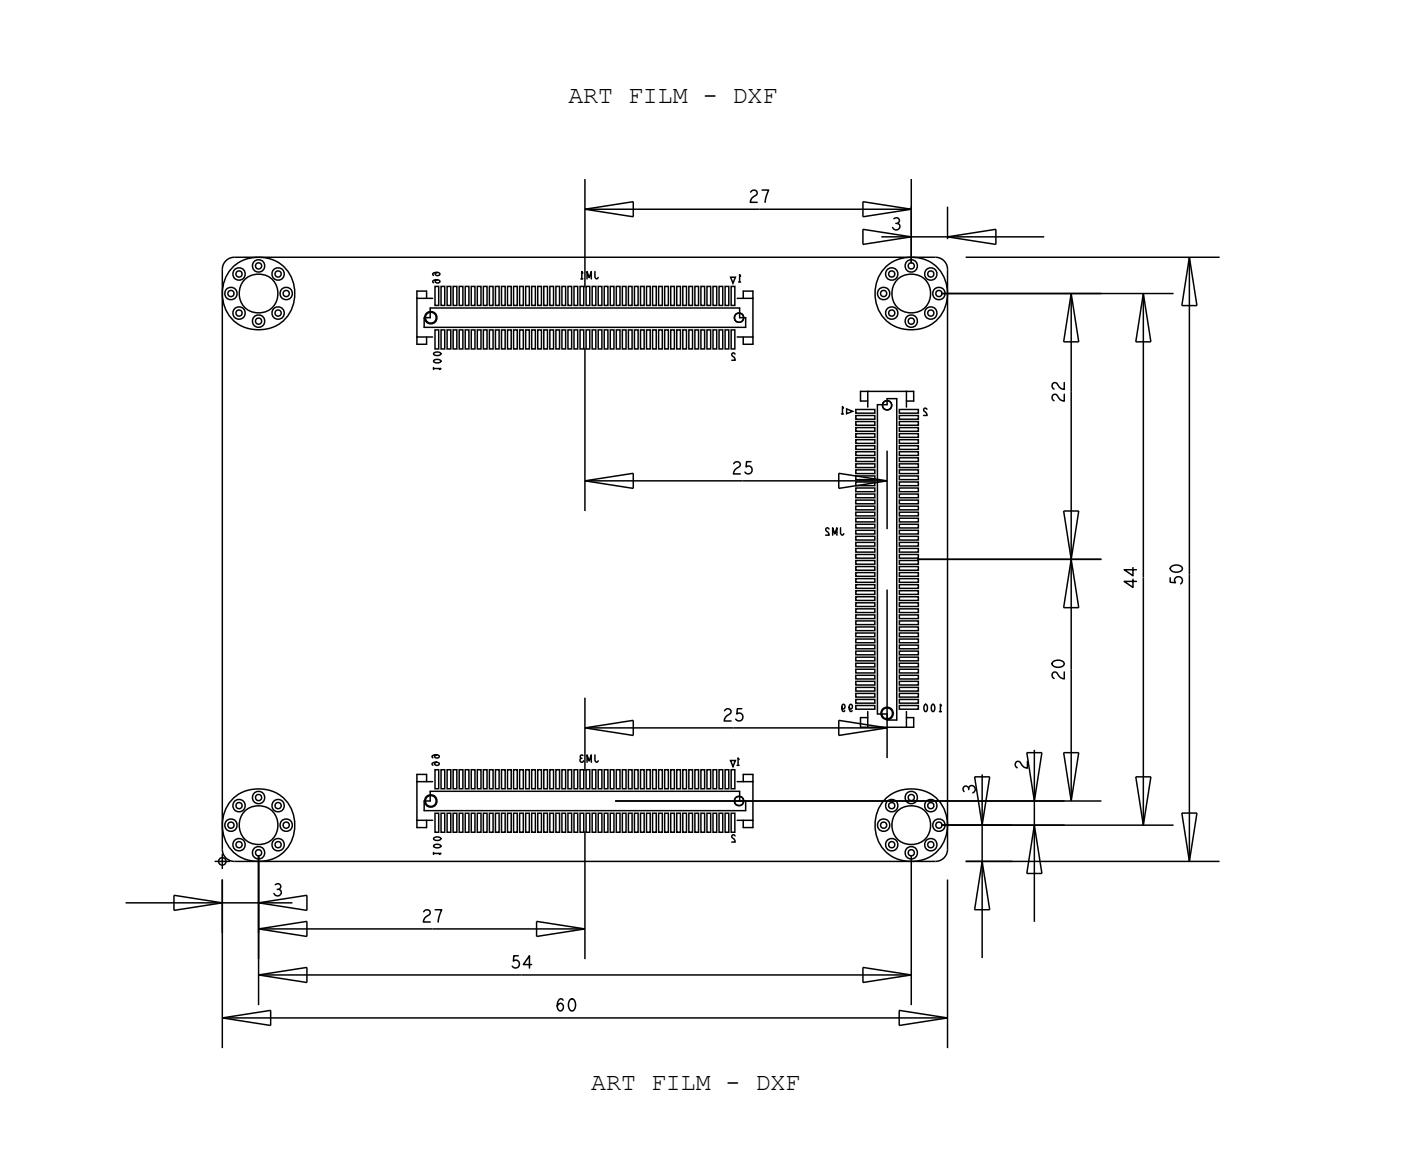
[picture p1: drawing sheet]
<svg xmlns="http://www.w3.org/2000/svg" width="116mm" height="97mm" viewBox="0 0 116 97" stroke-linecap="round" stroke-linejoin="round" font-family="sans-serif">
<defs><g id="words">
<g font-size="2.1">
<text x="47" y="8.5">ART FILM - DXF</text>
<text x="48.9" y="90.2">ART FILM - DXF</text>
</g>
</g></defs>
<g fill="none" stroke="#000" stroke-width=".12">
<path d="M48.4 17.3l4-.6zM48.4 17.3h14.4zM48.4 17.3l4 .6zM48.4 14.8v9zM52.4 16.7v1.2zM62.1 15.9a.27 .27 0 0 1 .4-.2 .27 .27 0 0 1 .1 .4 .69 .69 0 0 0-.5 .6h.5M62.8 17.3h12.6zM63.1 15.7h.5l-.3 1M71.4 19l4 .6zM71.4 16.7l4 .6zM71.4 19v1.2zM71.4 16.7v1.2z"/>
<path d="M71.4 17.9l4-.6zM72.9 19.6h2.5zM74 18.1a.25 .25 0 0 1 .4 0 .25 .25 0 0 1-.2 .4M74.1 18.5a.3 .3 0 0 1 .3 .3 .3 .3 0 0 1-.2 .3 .3 .3 0 0 1-.4-.3M75.4 17.1v4.7zM75.4 19.6h3zM75.4 14.8v7zM78.4 19.6l4-.6zM78.4 17.1v2.7zM78.4 19.6l4 .6zM78.4 19.6h8zM82.4 19v1.2z"/>
<path d="M18.4 22.3v48zM18.9 24.1l.2-.1 .2 .1 .1 .2-.1 .2h-.2h-.2v-.2zM19.4 21.3h58zM19.4 21.3a1 1 0 0 0-1 1M19.6 22.5l.2-.1 .2 .1v.2v.2h-.2h-.2l-.1-.2zM19.6 25.7h.2h.2v.2v.2l-.2 .1-.2-.1-.1-.2zM21.2 21.8h.2h.2v.2v.2l-.2 .1-.2-.1-.1-.2zM21.2 26.4l.2-.1 .2 .1v.2v.2h-.2h-.2l-.1-.2zM22.8 25.7h.2h.2l.1 .2-.1 .2-.2 .1-.2-.1v-.2zM22.8 22.5l.2-.1 .2 .1 .1 .2-.1 .2h-.2h-.2v-.2zM23.5 24.1l.2-.1 .2 .1v.2v.2h-.2h-.2l-.1-.2zM34.5 28.5h.8z"/>
<path d="M34.5 24.1h.8zM34.5 27.9h1.3zM34.5 27.9v.6zM34.5 24.7h1.3zM34.5 24.7v3.2zM34.5 24.1v.6zM35.1 27.1h26.6zM35.1 26.3v.8zM35.1 26.3h.5zM35.3 27.9v.6zM35.3 24.1v.6zM35.6 25.5h25.6z"/>
<path d="M35.6 25.5v.8zM35.9 30.5h.6l-.1 .1M35.9 30.4v.2M35.9 29.2a.34 .34 0 0 1 .6 .1 .34 .34 0 0 1-.6-.1zM35.9 29.8a.34 .34 0 0 1 .6 .1 .34 .34 0 0 1-.6-.1zM36 27.3h.3v1.6h-.3zM36 23.7h.3v1.6h-.3zM36.2 22.5l-.2 .1a.16 .16 0 0 0 .2 .2 .16 .16 0 0 0 .1-.2 .33 .33 0 0 0-.5 .1l.1 .1M36.2 23.2h-.2a.16 .16 0 0 0 .2 .2 .16 .16 0 0 0 .1-.2 .33 .33 0 0 0-.5 .2h.1M36.5 23.7h.3v1.6h-.3zM36.5 27.3h.3v1.6h-.3zM37 23.7h.3v1.6h-.3z"/>
<path d="M37 27.3h.3v1.6h-.3zM37.5 23.7h.3v1.6h-.3zM37.5 27.3h.3v1.6h-.3zM38 23.7h.3v1.6h-.3zM38 27.3h.3v1.6h-.3zM38.5 27.3h.3v1.6h-.3zM38.5 23.7h.3v1.6h-.3zM39 27.3h.3v1.6h-.3zM39 23.7h.3v1.6h-.3zM39.5 27.3h.3v1.6h-.3zM39.5 23.7h.3v1.6h-.3zM40 27.3h.3v1.6h-.3z"/>
<path d="M40 23.7h.3v1.6h-.3zM40.5 27.3h.3v1.6h-.3zM40.5 23.7h.3v1.6h-.3zM41 27.3h.3v1.6h-.3zM41 23.7h.3v1.6h-.3zM41.5 23.7h.3v1.6h-.3zM41.5 27.3h.3v1.6h-.3zM42 23.7h.3v1.6h-.3zM42 27.3h.3v1.6h-.3zM42.5 23.7h.3v1.6h-.3zM42.5 27.3h.3v1.6h-.3zM43 23.7h.3v1.6h-.3z"/>
<path d="M43 27.3h.3v1.6h-.3zM43.5 27.3h.3v1.6h-.3zM43.5 23.7h.3v1.6h-.3zM44 27.3h.3v1.6h-.3zM44 23.7h.3v1.6h-.3zM44.5 27.3h.3v1.6h-.3zM44.5 23.7h.3v1.6h-.3zM45 27.3h.3v1.6h-.3zM45 23.7h.3v1.6h-.3zM45.5 27.3h.3v1.6h-.3zM45.5 23.7h.3v1.6h-.3zM46 27.3h.3v1.6h-.3z"/>
<path d="M46 23.7h.3v1.6h-.3zM46.5 23.7h.3v1.6h-.3zM46.5 27.3h.3v1.6h-.3zM47 23.7h.3v1.6h-.3zM47 27.3h.3v1.6h-.3zM47.5 27.3h.3v1.6h-.3zM47.5 23.7h.3v1.6h-.3zM48 27.3h.3v1.6h-.3zM48 23.7h.3v1.6h-.3zM48.1 23.1h.1M48.2 22.6l-.1-.1v.6M48.4 39.8l4-.6z"/>
<path d="M48.4 39.8h13zM48.4 28.8v13.5zM48.4 39.8l4 .6zM48.5 27.3h.3v1.6h-.3zM48.5 23.7h.3v1.6h-.3zM48.6 23.1v-.6l.1 .5 .2-.5v.6M49 23.7h.3v1.6h-.3zM49 27.3h.3v1.6h-.3zM49.2 22.5v.5l.2 .1 .1-.1M49.5 23.7h.3v1.6h-.3zM49.5 27.3h.3v1.6h-.3zM50 27.3h.3v1.6h-.3z"/>
<path d="M50 23.7h.3v1.6h-.3zM50.5 27.3h.3v1.6h-.3zM50.5 23.7h.3v1.6h-.3zM51 27.3h.3v1.6h-.3zM51 23.7h.3v1.6h-.3zM51.5 23.7h.3v1.6h-.3zM51.5 27.3h.3v1.6h-.3zM52 23.7h.3v1.6h-.3zM52 27.3h.3v1.6h-.3zM52.4 39.2v1.2zM52.5 23.7h.3v1.6h-.3zM52.5 27.3h.3v1.6h-.3z"/>
<path d="M53 23.7h.3v1.6h-.3zM53 27.3h.3v1.6h-.3zM53.5 27.3h.3v1.6h-.3zM53.5 23.7h.3v1.6h-.3zM54 27.3h.3v1.6h-.3zM54 23.7h.3v1.6h-.3zM54.5 27.3h.3v1.6h-.3zM54.5 23.7h.3v1.6h-.3zM55 27.3h.3v1.6h-.3zM55 23.7h.3v1.6h-.3zM55.5 27.3h.3v1.6h-.3zM55.5 23.7h.3v1.6h-.3z"/>
<path d="M56 23.7h.3v1.6h-.3zM56 27.3h.3v1.6h-.3zM56.5 27.3h.3v1.6h-.3zM56.5 23.7h.3v1.6h-.3zM57 27.3h.3v1.6h-.3zM57 23.7h.3v1.6h-.3zM57.5 23.7h.3v1.6h-.3zM57.5 27.3h.3v1.6h-.3zM58 23.7h.3v1.6h-.3zM58 27.3h.3v1.6h-.3zM58.5 23.7h.3v1.6h-.3zM58.5 27.3h.3v1.6h-.3z"/>
<path d="M59 23.7h.3v1.6h-.3zM59 27.3h.3v1.6h-.3zM59.5 23.7h.3v1.6h-.3zM59.5 27.3h.3v1.6h-.3zM60 23.7h.3v1.6h-.3zM60 27.3h.3v1.6h-.3zM60.4 22.9h.4l-.2 .5zM60.5 23.7h.3v1.6h-.3zM60.5 27.3h.3v1.6h-.3zM60.7 38.4a.27 .27 0 0 1 .4-.2 .27 .27 0 0 1 .1 .4 .69 .69 0 0 0-.5 .6h.5M60.8 29.3a.14 .14 0 0 0-.2-.1 .14 .14 0 0 0 0 .2l.2 .2v.2h-.3M61 27.9h1.3z"/>
<path d="M61 24.7h1.3zM61.1 23.3h.2M61.2 25.5v.8zM61.2 26.3h.5zM61.3 22.8l-.1-.1v.6M61.4 39.8h12zM61.5 28.5h.8zM61.5 24.1h.8zM61.5 27.9v.6zM61.5 24.1v.6zM61.7 26.3v.8zM62.1 38.2h-.3l-.1 .4a.32 .32 0 0 1 .5 .1 .32 .32 0 0 1-.1 .5 .32 .32 0 0 1-.5-.1"/>
<path d="M62.3 27.9v.6zM62.3 24.1v.6zM62.3 24.7v3.2zM69.4 39.2l4 .6zM69.4 39.2v1.2zM69.6 34.3h.2M69.8 33.8l-.1-.2v.7M70 33.8l.5 .2-.5 .2zM70.8 34.9h1.6v.3h-1.6zM70.8 36.4h1.6v.3h-1.6zM70.8 37.9h1.6v.3h-1.6zM70.8 39.4h1.6v.3h-1.6z"/>
<path d="M70.8 33.9h1.6v.3h-1.6zM70.8 34.4h1.6v.3h-1.6zM70.8 35.4h1.6v.3h-1.6zM70.8 35.9h1.6v.3h-1.6zM70.8 36.9h1.6v.3h-1.6zM70.8 37.4h1.6v.3h-1.6zM70.8 38.4h1.6v.3h-1.6zM70.8 38.9h1.6v.3h-1.6zM70.8 39.9h1.6v.3h-1.6zM71.2 32.4h.6zM71.2 33.2h.6zM71.2 32.4v.8z"/>
<path d="M71.4 20.2l4-.6zM71.8 32.4h3.2zM71.8 32.4v1.3zM72.6 33.5h.8zM72.6 33.5v25.6zM72.9 24.1l.2-.1 .2 .1 .1 .2-.1 .2h-.2h-.2v-.2zM73.4 33h.8zM73.4 37.3v6.5zM73.4 33v.5zM73.6 22.5l.2-.1 .2 .1v.2v.2h-.2h-.2l-.1-.2zM73.6 25.7h.2h.2v.2v.2l-.2 .1-.2-.1-.1-.2zM74.2 33v26.6z"/>
<path d="M74.4 34.9h1.6v.3h-1.6zM74.4 36.4h1.6v.3h-1.6zM74.4 37.9h1.6v.3h-1.6zM74.4 39.4h1.6v.3h-1.6zM74.4 33.9h1.6v.3h-1.6zM74.4 34.4h1.6v.3h-1.6zM74.4 35.4h1.6v.3h-1.6zM74.4 35.9h1.6v.3h-1.6zM74.4 36.9h1.6v.3h-1.6zM74.4 37.4h1.6v.3h-1.6zM74.4 38.4h1.6v.3h-1.6zM74.4 38.9h1.6v.3h-1.6z"/>
<path d="M74.4 39.9h1.6v.3h-1.6zM75 33.2h.6zM75 32.4h.6zM75 32.4v1.3zM75.2 21.8h.2h.2v.2v.2l-.2 .1-.2-.1-.1-.2zM75.2 26.4l.2-.1 .2 .1v.2v.2h-.2h-.2l-.1-.2zM75.6 32.4v.8zM76.7 33.9a.14 .14 0 0 0-.2-.1 .14 .14 0 0 0 0 .2l.1 .2 .1 .2h-.3M76.8 25.7h.2h.2l.1 .2-.1 .2-.2 .1-.2-.1v-.2zM76.8 22.5l.2-.1 .2 .1 .1 .2-.1 .2h-.2h-.2v-.2zM77.4 21.3a1 1 0 0 1 1 1M77.5 24.1l.2-.1 .2 .1v.2v.2h-.2h-.2l-.1-.2z"/>
<path d="M77.9 24.3h13.2zM77.9 24.3h19.2zM78.4 22.3v48zM79.9 21.3h21zM88 28.3h1.2zM88.1 31.7v.5a.85 .85 0 0 1-.7-.5h-.1a.29 .29 0 0 0-.3 .2 .29 .29 0 0 0 .2 .3M88.1 32.6v.6a.85 .85 0 0 1-.7-.6h-.1a.29 .29 0 0 0-.3 .3 .29 .29 0 0 0 .2 .3M88.6 24.3l.6 4zM88.6 32.4v13.9zM88.6 24.3v8.1zM88.6 24.3l-.6 4zM94 28.3h1.2z"/>
<path d="M94.6 24.3l.6 4zM94.6 24.3v23.5zM94.6 24.3l-.6 4zM97.8 25.3h1.2zM98.4 21.3l.6 4zM98.4 21.3v26.2zM98.4 21.3l-.6 4zM48.4 57.7v6.1zM52.4 59.6v1.3zM59.9 58.8a.27 .27 0 0 1 .4-.1 .27 .27 0 0 1 .1 .4 .69 .69 0 0 0-.5 .6h.6M61.4 58.7h-.4v.4a.32 .32 0 0 1 .4 .1 .32 .32 0 0 1-.1 .4 .32 .32 0 0 1-.4-.1M68.6 43.8a.14 .14 0 0 0-.2-.1 .14 .14 0 0 0-.1 .2l.2 .2 .1 .2h-.3"/>
<path d="M68.9 44.3v-.6l.2 .5 .1-.5v.6M69.4 59.6l4 .6zM69.4 40.4l4-.6zM69.4 59.6v1.3zM69.5 43.7l.1 .5 .1 .1 .1-.1M69.6 58.5l.1 .2a.16 .16 0 0 0 .2-.2 .16 .16 0 0 0-.2-.2 .33 .33 0 0 0 .1 .6l.1-.1M70.3 58.5v.2a.16 .16 0 0 0 .2-.2 .16 .16 0 0 0-.2-.2 .33 .33 0 0 0 .2 .6v-.1M70.8 56.4h1.6v.3h-1.6zM70.8 56.9h1.6v.3h-1.6zM70.8 40.9h1.6v.3h-1.6zM70.8 43.4h1.6v.3h-1.6zM70.8 45.9h1.6v.3h-1.6z"/>
<path d="M70.8 48.4h1.6v.3h-1.6zM70.8 50.9h1.6v.3h-1.6zM70.8 53.4h1.6v.3h-1.6zM70.8 55.9h1.6v.3h-1.6zM70.8 58.4h1.6v.3h-1.6zM70.8 40.4h1.6v.3h-1.6zM70.8 42.4h1.6v.3h-1.6zM70.8 42.9h1.6v.3h-1.6zM70.8 41.4h1.6v.3h-1.6zM70.8 41.9h1.6v.3h-1.6zM70.8 44.9h1.6v.3h-1.6zM70.8 45.4h1.6v.3h-1.6z"/>
<path d="M70.8 43.9h1.6v.3h-1.6zM70.8 44.4h1.6v.3h-1.6zM70.8 51.4h1.6v.3h-1.6zM70.8 51.9h1.6v.3h-1.6zM70.8 52.4h1.6v.3h-1.6zM70.8 52.9h1.6v.3h-1.6zM70.8 49.9h1.6v.3h-1.6zM70.8 50.4h1.6v.3h-1.6zM70.8 47.4h1.6v.3h-1.6zM70.8 47.9h1.6v.3h-1.6zM70.8 57.4h1.6v.3h-1.6zM70.8 57.9h1.6v.3h-1.6z"/>
<path d="M70.8 46.4h1.6v.3h-1.6zM70.8 46.9h1.6v.3h-1.6zM70.8 48.9h1.6v.3h-1.6zM70.8 49.4h1.6v.3h-1.6zM70.8 53.9h1.6v.3h-1.6zM70.8 54.4h1.6v.3h-1.6zM70.8 54.9h1.6v.3h-1.6zM70.8 55.4h1.6v.3h-1.6zM71.2 59.4h.6zM71.2 59.4v.8zM71.8 58.9v1.3zM72.6 59.1h.8z"/>
<path d="M73.4 48.8v13.9zM73.4 59.6h.8zM73.4 59.1v.5zM74.4 40.9h1.6v.3h-1.6zM74.4 43.4h1.6v.3h-1.6zM74.4 45.9h1.6v.3h-1.6zM74.4 48.4h1.6v.3h-1.6zM74.4 50.9h1.6v.3h-1.6zM74.4 53.4h1.6v.3h-1.6zM74.4 55.9h1.6v.3h-1.6zM74.4 58.4h1.6v.3h-1.6zM74.4 40.4h1.6v.3h-1.6z"/>
<path d="M74.4 46.4h1.6v.3h-1.6zM74.4 46.9h1.6v.3h-1.6zM74.4 47.4h1.6v.3h-1.6zM74.4 47.9h1.6v.3h-1.6zM74.4 42.4h1.6v.3h-1.6zM74.4 42.9h1.6v.3h-1.6zM74.4 41.4h1.6v.3h-1.6zM74.4 41.9h1.6v.3h-1.6zM74.4 44.9h1.6v.3h-1.6zM74.4 45.4h1.6v.3h-1.6zM74.4 43.9h1.6v.3h-1.6zM74.4 44.4h1.6v.3h-1.6z"/>
<path d="M74.4 52.4h1.6v.3h-1.6zM74.4 52.9h1.6v.3h-1.6zM74.4 54.9h1.6v.3h-1.6zM74.4 55.4h1.6v.3h-1.6zM74.4 49.9h1.6v.3h-1.6zM74.4 50.4h1.6v.3h-1.6zM74.4 51.4h1.6v.3h-1.6zM74.4 51.9h1.6v.3h-1.6zM74.4 57.4h1.6v.3h-1.6zM74.4 57.9h1.6v.3h-1.6zM74.4 56.4h1.6v.3h-1.6zM74.4 56.9h1.6v.3h-1.6z"/>
<path d="M74.4 53.9h1.6v.3h-1.6zM74.4 54.4h1.6v.3h-1.6zM74.4 48.9h1.6v.3h-1.6zM74.4 49.4h1.6v.3h-1.6zM75 59.4h.6zM75 58.9v1.3zM75.6 59.4v.8zM75.9 46.3h15.2zM76.5 58.3a.3 .3 0 0 1 .2 .3 .3 .3 0 0 1-.2 .3 .47 .47 0 0 1 0-.6zM77.1 58.3a.3 .3 0 0 1 .2 .3 .3 .3 0 0 1-.2 .3 .47 .47 0 0 1 0-.6zM77.7 58.9h.2M77.9 58.4l-.1-.1v.6"/>
<path d="M87.1 54.8a.63 .63 0 0 1 1 .1 .58 .58 0 0 1-1.1 0zM88 50.3h1.2zM88 42.3l.6 4zM88 42.3h1.2zM88.1 55.6v.6a.85 .85 0 0 1-.7-.6h-.1a.29 .29 0 0 0-.3 .3 .29 .29 0 0 0 .2 .3M88.6 46.3l.6 4zM88.6 46.3l-.6 4zM88.6 55.4v10.9zM88.6 46.3v9.1zM89.2 42.3l-.6 4zM93.7 47v.7l-.7-.5h1M93.7 47.9v.7l-.7-.5h1"/>
<path d="M94.6 47.8v20.5zM96.8 47.8v.4h.5a.32 .32 0 0 1 0-.4 .32 .32 0 0 1 .5 .1 .32 .32 0 0 1-.1 .4M96.8 47a.63 .63 0 0 1 1 .1 .58 .58 0 0 1-1 0zM98.4 47.5v23.8zM10.4 74.7h8zM14.4 74.1l4 .6zM14.4 74.1v1.2zM14.4 75.3l4-.6zM17.8 71.3h1.2M18.2 71.1l.2-.1 .2 .1 .1 .2-.1 .2-.2 .1-.2-.1-.1-.2zM18.4 72.8v4.4zM18.4 74.7h3z"/>
<path d="M18.4 72.8v13.9zM18.4 70.3a1 1 0 0 0 1 1M18.4 70.7v1.2M18.9 68.1l.2-.1 .2 .1 .1 .2-.1 .2h-.2h-.2v-.2zM19.4 71.3h58zM19.6 66.5l.2-.1 .2 .1v.2v.2h-.2h-.2l-.1-.2zM19.6 69.7h.2h.2v.2v.2l-.2 .1-.2-.1-.1-.2zM21.2 65.8h.2h.2v.2v.2l-.2 .1-.2-.1-.1-.2zM21.2 70.4l.2-.1 .2 .1v.2v.2h-.2h-.2l-.1-.2zM21.4 74.7l4-.6zM21.4 76.9l4-.6zM21.4 70.8v6.4z"/>
<path d="M21.4 74.7l4 .6zM21.4 70.8v8.6zM21.4 76.9l4 .6zM21.4 70.8v12.4zM21.4 76.9h14.4zM21.4 74.7h2.8zM22.8 73.2a.25 .25 0 0 1 .4 0 .25 .25 0 0 1-.1 .4M22.8 69.7h.2h.2l.1 .2-.1 .2-.2 .1-.2-.1v-.2zM22.8 66.5l.2-.1 .2 .1 .1 .2-.1 .2h-.2h-.2v-.2zM22.9 73.6a.3 .3 0 0 1 .4 .3 .3 .3 0 0 1-.3 .3 .3 .3 0 0 1-.3-.3M23.5 68.1l.2-.1 .2 .1v.2v.2h-.2h-.2l-.1-.2zM25.4 74.1v1.2z"/>
<path d="M25.4 76.3v1.2zM34.5 68.5h.8zM34.5 64.1h.8zM34.5 67.9h1.3zM34.5 67.9v.6zM34.5 64.7h1.3zM34.5 64.7v3.2zM34.5 64.1v.6zM35.1 75.5a.27 .27 0 0 1 .3-.2 .27 .27 0 0 1 .1 .4 .69 .69 0 0 0-.5 .6h.6M35.1 67.1h26.6zM35.1 66.3v.8zM35.1 66.3h.5z"/>
<path d="M35.3 67.9v.6zM35.3 64.1v.6zM35.6 65.5h25.6zM35.6 65.5v.8zM35.8 76.9h12.6zM35.9 70.6h.6l-.1 .1M35.9 70.6v.1M35.9 69.4a.34 .34 0 0 1 .6 .1 .34 .34 0 0 1-.6-.1zM35.9 70a.34 .34 0 0 1 .6 .1 .34 .34 0 0 1-.6-.1zM36 67.3h.3v1.6h-.3zM36 63.7h.3v1.6h-.3zM36 75.3h.5l-.3 1"/>
<path d="M36.1 62.5l-.1 .1a.16 .16 0 0 0 .2 .1 .16 .16 0 0 0 .1-.2 .33 .33 0 0 0-.5 .2M36.1 63.1l-.1 .1a.16 .16 0 0 0 .2 .2 .16 .16 0 0 0 .1-.3 .33 .33 0 0 0-.5 .2M36.5 63.7h.3v1.6h-.3zM36.5 67.3h.3v1.6h-.3zM37 63.7h.3v1.6h-.3zM37 67.3h.3v1.6h-.3zM37.5 63.7h.3v1.6h-.3zM37.5 67.3h.3v1.6h-.3zM38 63.7h.3v1.6h-.3zM38 67.3h.3v1.6h-.3zM38.5 67.3h.3v1.6h-.3zM38.5 63.7h.3v1.6h-.3z"/>
<path d="M39 63.7h.3v1.6h-.3zM39 67.3h.3v1.6h-.3zM39.5 63.7h.3v1.6h-.3zM39.5 67.3h.3v1.6h-.3zM40 63.7h.3v1.6h-.3zM40 67.3h.3v1.6h-.3zM40.5 63.7h.3v1.6h-.3zM40.5 67.3h.3v1.6h-.3zM41 67.3h.3v1.6h-.3zM41 63.7h.3v1.6h-.3zM41.5 63.7h.3v1.6h-.3zM41.5 67.3h.3v1.6h-.3z"/>
<path d="M42 63.7h.3v1.6h-.3zM42 67.3h.3v1.6h-.3zM42.5 67.3h.3v1.6h-.3zM42.5 63.7h.3v1.6h-.3zM42.9 79.1h-.4v.4a.32 .32 0 0 1 .4 .1 .32 .32 0 0 1-.1 .5 .32 .32 0 0 1-.4-.1M43 67.3h.3v1.6h-.3zM43 63.7h.3v1.6h-.3zM43.5 67.3h.3v1.6h-.3zM43.5 63.7h.3v1.6h-.3zM44 79.8h-.7l.5-.7v1M44 63.7h.3v1.6h-.3zM44 67.3h.3v1.6h-.3z"/>
<path d="M44.4 76.3l4 .6zM44.4 76.3v1.2zM44.4 77.5l4-.6zM44.5 63.7h.3v1.6h-.3zM44.5 67.3h.3v1.6h-.3zM45 63.7h.3v1.6h-.3zM45 67.3h.3v1.6h-.3zM45.5 63.7h.3v1.6h-.3zM45.5 67.3h.3v1.6h-.3zM46 67.3h.3v1.6h-.3zM46 63.7h.3v1.6h-.3zM46.5 63.7h.3v1.6h-.3z"/>
<path d="M46.5 67.3h.3v1.6h-.3zM47 63.7h.3v1.6h-.3zM47 67.3h.3v1.6h-.3zM47.5 63.7h.3v1.6h-.3zM47.5 67.3h.3v1.6h-.3zM48 63.7h.3v1.6h-.3zM48 67.3h.3v1.6h-.3zM48.1 62.8a.16 .16 0 0 0-.1 .1 .16 .16 0 0 0 .1 .2 .16 .16 0 0 0 .2-.1M48.2 62.5a.14 .14 0 0 0-.2 .1 .14 .14 0 0 0 .1 .2M48.4 60.2l4-.6zM48.4 60.2h12.3zM48.4 68.8v10.6z"/>
<path d="M48.4 60.2l4 .7zM48.5 67.3h.3v1.6h-.3zM48.5 63.7h.3v1.6h-.3zM48.6 63.1v-.6l.1 .5 .2-.5v.6M49 67.3h.3v1.6h-.3zM49 63.7h.3v1.6h-.3zM49.2 62.5v.5l.2 .1 .1-.1M49.5 67.3h.3v1.6h-.3zM49.5 63.7h.3v1.6h-.3zM50 63.7h.3v1.6h-.3zM50 67.3h.3v1.6h-.3zM50.5 63.7h.3v1.6h-.3z"/>
<path d="M50.5 67.3h.3v1.6h-.3zM50.9 66.3h37.2zM50.9 66.3h40.2zM51 67.3h.3v1.6h-.3zM51 63.7h.3v1.6h-.3zM51.5 63.7h.3v1.6h-.3zM51.5 67.3h.3v1.6h-.3zM52 63.7h.3v1.6h-.3zM52 67.3h.3v1.6h-.3zM52.5 63.7h.3v1.6h-.3zM52.5 67.3h.3v1.6h-.3zM53 63.7h.3v1.6h-.3z"/>
<path d="M53 67.3h.3v1.6h-.3zM53.5 67.3h.3v1.6h-.3zM53.5 63.7h.3v1.6h-.3zM54 63.7h.3v1.6h-.3zM54 67.3h.3v1.6h-.3zM54.5 63.7h.3v1.6h-.3zM54.5 67.3h.3v1.6h-.3zM55 63.7h.3v1.6h-.3zM55 67.3h.3v1.6h-.3zM55.5 63.7h.3v1.6h-.3zM55.5 67.3h.3v1.6h-.3zM56 63.7h.3v1.6h-.3z"/>
<path d="M56 67.3h.3v1.6h-.3zM56.5 67.3h.3v1.6h-.3zM56.5 63.7h.3v1.6h-.3zM57 67.3h.3v1.6h-.3zM57 63.7h.3v1.6h-.3zM57.5 63.7h.3v1.6h-.3zM57.5 67.3h.3v1.6h-.3zM58 63.7h.3v1.6h-.3zM58 67.3h.3v1.6h-.3zM58.5 63.7h.3v1.6h-.3zM58.5 67.3h.3v1.6h-.3zM59 63.7h.3v1.6h-.3z"/>
<path d="M59 67.3h.3v1.6h-.3zM59.5 63.7h.3v1.6h-.3zM59.5 67.3h.3v1.6h-.3zM60 63.7h.3v1.6h-.3zM60 67.3h.3v1.6h-.3zM60.4 62.9h.4l-.2 .5zM60.5 63.7h.3v1.6h-.3zM60.5 67.3h.3v1.6h-.3zM60.7 60.2h12.7zM60.8 69.2a.14 .14 0 0 0-.2-.1 .14 .14 0 0 0 0 .2l.2 .2v.2h-.3M61 63.3h.1M61 67.9h1.3z"/>
<path d="M61 64.7h1.3zM61.1 62.9v-.2v.6M61.2 65.5v.8zM61.2 66.3h.5zM61.5 68.5h.8zM61.5 64.1h.8zM61.5 67.9v.6zM61.5 64.1v.6zM61.7 66.3v.8zM62.3 67.9v.6zM62.3 64.1v.6zM62.3 64.7v3.2z"/>
<path d="M69.4 60.9l4-.7zM71.2 60.2h.6zM71.8 60.2h3.2zM72.9 68.1l.2-.1 .2 .1 .1 .2-.1 .2h-.2h-.2v-.2zM73.6 66.5l.2-.1 .2 .1v.2v.2h-.2h-.2l-.1-.2zM73.6 69.7h.2h.2v.2v.2l-.2 .1-.2-.1-.1-.2zM75 60.2h.6zM75.2 65.8h.2h.2v.2v.2l-.2 .1-.2-.1-.1-.2zM75.2 70.4l.2-.1 .2 .1v.2v.2h-.2h-.2l-.1-.2zM75.4 70.8v12.4zM76.8 69.7h.2h.2l.1 .2-.1 .2-.2 .1-.2-.1v-.2zM76.8 66.5l.2-.1 .2 .1 .1 .2-.1 .2h-.2h-.2v-.2z"/>
<path d="M77.5 68.1l.2-.1 .2 .1v.2v.2h-.2h-.2l-.1-.2zM77.9 68.3h5.9zM77.9 68.3h10.2zM77.9 68.3h19.2zM78.4 72.8v13.9zM78.4 70.3a1 1 0 0 1-1 1M79.9 71.3h3.9zM79.9 71.3h21zM80.1 65.2a.25 .25 0 0 0-.3-.1 .25 .25 0 0 0 0 .4M80.1 65.4a.3 .3 0 0 1 .3-.4 .3 .3 0 0 1 .3 .3 .3 .3 0 0 1-.2 .3M80.6 75.3h1.3zM80.6 64.3l.7 4z"/>
<path d="M80.6 64.3h1.3zM81.3 71.3l.6 4zM81.3 71.3v8zM81.3 71.3l-.7 4zM81.3 64.1v4.2zM81.3 68.3v3zM81.9 64.3l-.6 4zM85 72.3h1.2zM85 62.3l.6 4zM85 62.3h1.2zM85 63v.6a.85 .85 0 0 1-.7-.6h-.1a.29 .29 0 0 0-.2 .3 .29 .29 0 0 0 .2 .2M85.6 68.3l.6 4z"/>
<path d="M85.6 68.3v8zM85.6 68.3l-.6 4zM85.6 62.1v4.2zM85.6 66.3v2zM86.2 62.3l-.6 4zM88 62.3l.6 4zM88 62.3h1.2zM89.2 62.3l-.6 4zM94 64.3l.6 4zM94 64.3h1.2zM95.2 64.3l-.6 4zM97.8 67.3l.6 4z"/>
<path d="M97.8 67.3h1.2zM99 67.3l-.6 4zM18.4 84.2l4-.6zM18.4 84.2l4 .7zM18.4 84.2h28.4zM21.4 80.7l4-.6zM21.4 80.7l4 .6zM21.4 80.7h21.8zM22.4 83.6v1.3zM25.4 80.1v1.2zM43.2 80.7h32.2zM46.6 82.8l-.1-.1a.28 .28 0 0 0-.4 .3 .52 .52 0 0 0 .3 .7 .31 .31 0 0 0 .2-.4 .31 .31 0 0 0-.3-.2l-.2 .2"/>
<path d="M46.8 84.2h31.6zM47.2 82.7a.5 .5 0 0 1 .4 .3 .5 .5 0 0 1-.1 .6 .27 .27 0 0 1-.3 0 .27 .27 0 0 1-.2-.3v-.3zM71.4 80.1l4 .6zM71.4 80.1v1.2zM71.4 81.3l4-.6zM74.4 83.6l4 .6zM74.4 83.6v1.3zM74.4 84.9l4-.7z"/>
<circle cx="19.1" cy="24.3" r=".51"/>
<circle cx="19.8" cy="22.7" r=".51"/>
<circle cx="19.8" cy="25.9" r=".51"/>
<circle cx="21.4" cy="22" r=".51"/>
<circle cx="21.4" cy="26.6" r=".51"/>
<circle cx="21.4" cy="24.3" r="3"/>
<circle cx="21.4" cy="24.3" r="1.61"/>
<circle cx="23" cy="22.7" r=".51"/>
<circle cx="23" cy="25.9" r=".51"/>
<circle cx="23.7" cy="24.3" r=".51"/>
<circle cx="35.6" cy="26.3" r=".51"/>
<circle cx="35.6" cy="26.3" r=".45"/>
<circle cx="61.1" cy="26.3" r=".38"/>
<circle cx="73.1" cy="24.3" r=".51"/>
<circle cx="73.4" cy="33.5" r=".38"/>
<circle cx="73.8" cy="25.9" r=".51"/>
<circle cx="73.8" cy="22.7" r=".51"/>
<circle cx="75.4" cy="26.6" r=".51"/>
<circle cx="75.4" cy="22" r=".51"/>
<circle cx="75.4" cy="24.3" r="1.61"/>
<circle cx="75.4" cy="24.3" r="3"/>
<circle cx="77" cy="22.7" r=".51"/>
<circle cx="77" cy="25.9" r=".51"/>
<circle cx="77.7" cy="24.3" r=".51"/>
<circle cx="73.4" cy="59" r=".51"/>
<circle cx="73.4" cy="59" r=".45"/>
<circle cx="19.1" cy="68.3" r=".51"/>
<circle cx="19.8" cy="69.9" r=".51"/>
<circle cx="19.8" cy="66.7" r=".51"/>
<circle cx="21.4" cy="70.6" r=".51"/>
<circle cx="21.4" cy="66" r=".51"/>
<circle cx="21.4" cy="68.3" r="1.61"/>
<circle cx="21.4" cy="68.3" r="3"/>
<circle cx="23" cy="66.7" r=".51"/>
<circle cx="23" cy="69.9" r=".51"/>
<circle cx="23.7" cy="68.3" r=".51"/>
<circle cx="35.6" cy="66.3" r=".51"/>
<circle cx="35.6" cy="66.3" r=".45"/>
<circle cx="61.1" cy="66.3" r=".38"/>
<circle cx="73.1" cy="68.3" r=".51"/>
<circle cx="73.8" cy="66.7" r=".51"/>
<circle cx="73.8" cy="69.9" r=".51"/>
<circle cx="75.4" cy="70.6" r=".51"/>
<circle cx="75.4" cy="66" r=".51"/>
<circle cx="75.4" cy="68.3" r="1.61"/>
<circle cx="75.4" cy="68.3" r="3"/>
<circle cx="77" cy="66.7" r=".51"/>
<circle cx="77" cy="69.9" r=".51"/>
<circle cx="77.7" cy="68.3" r=".51"/>
</g>
<use href="#words"/>
</svg>
